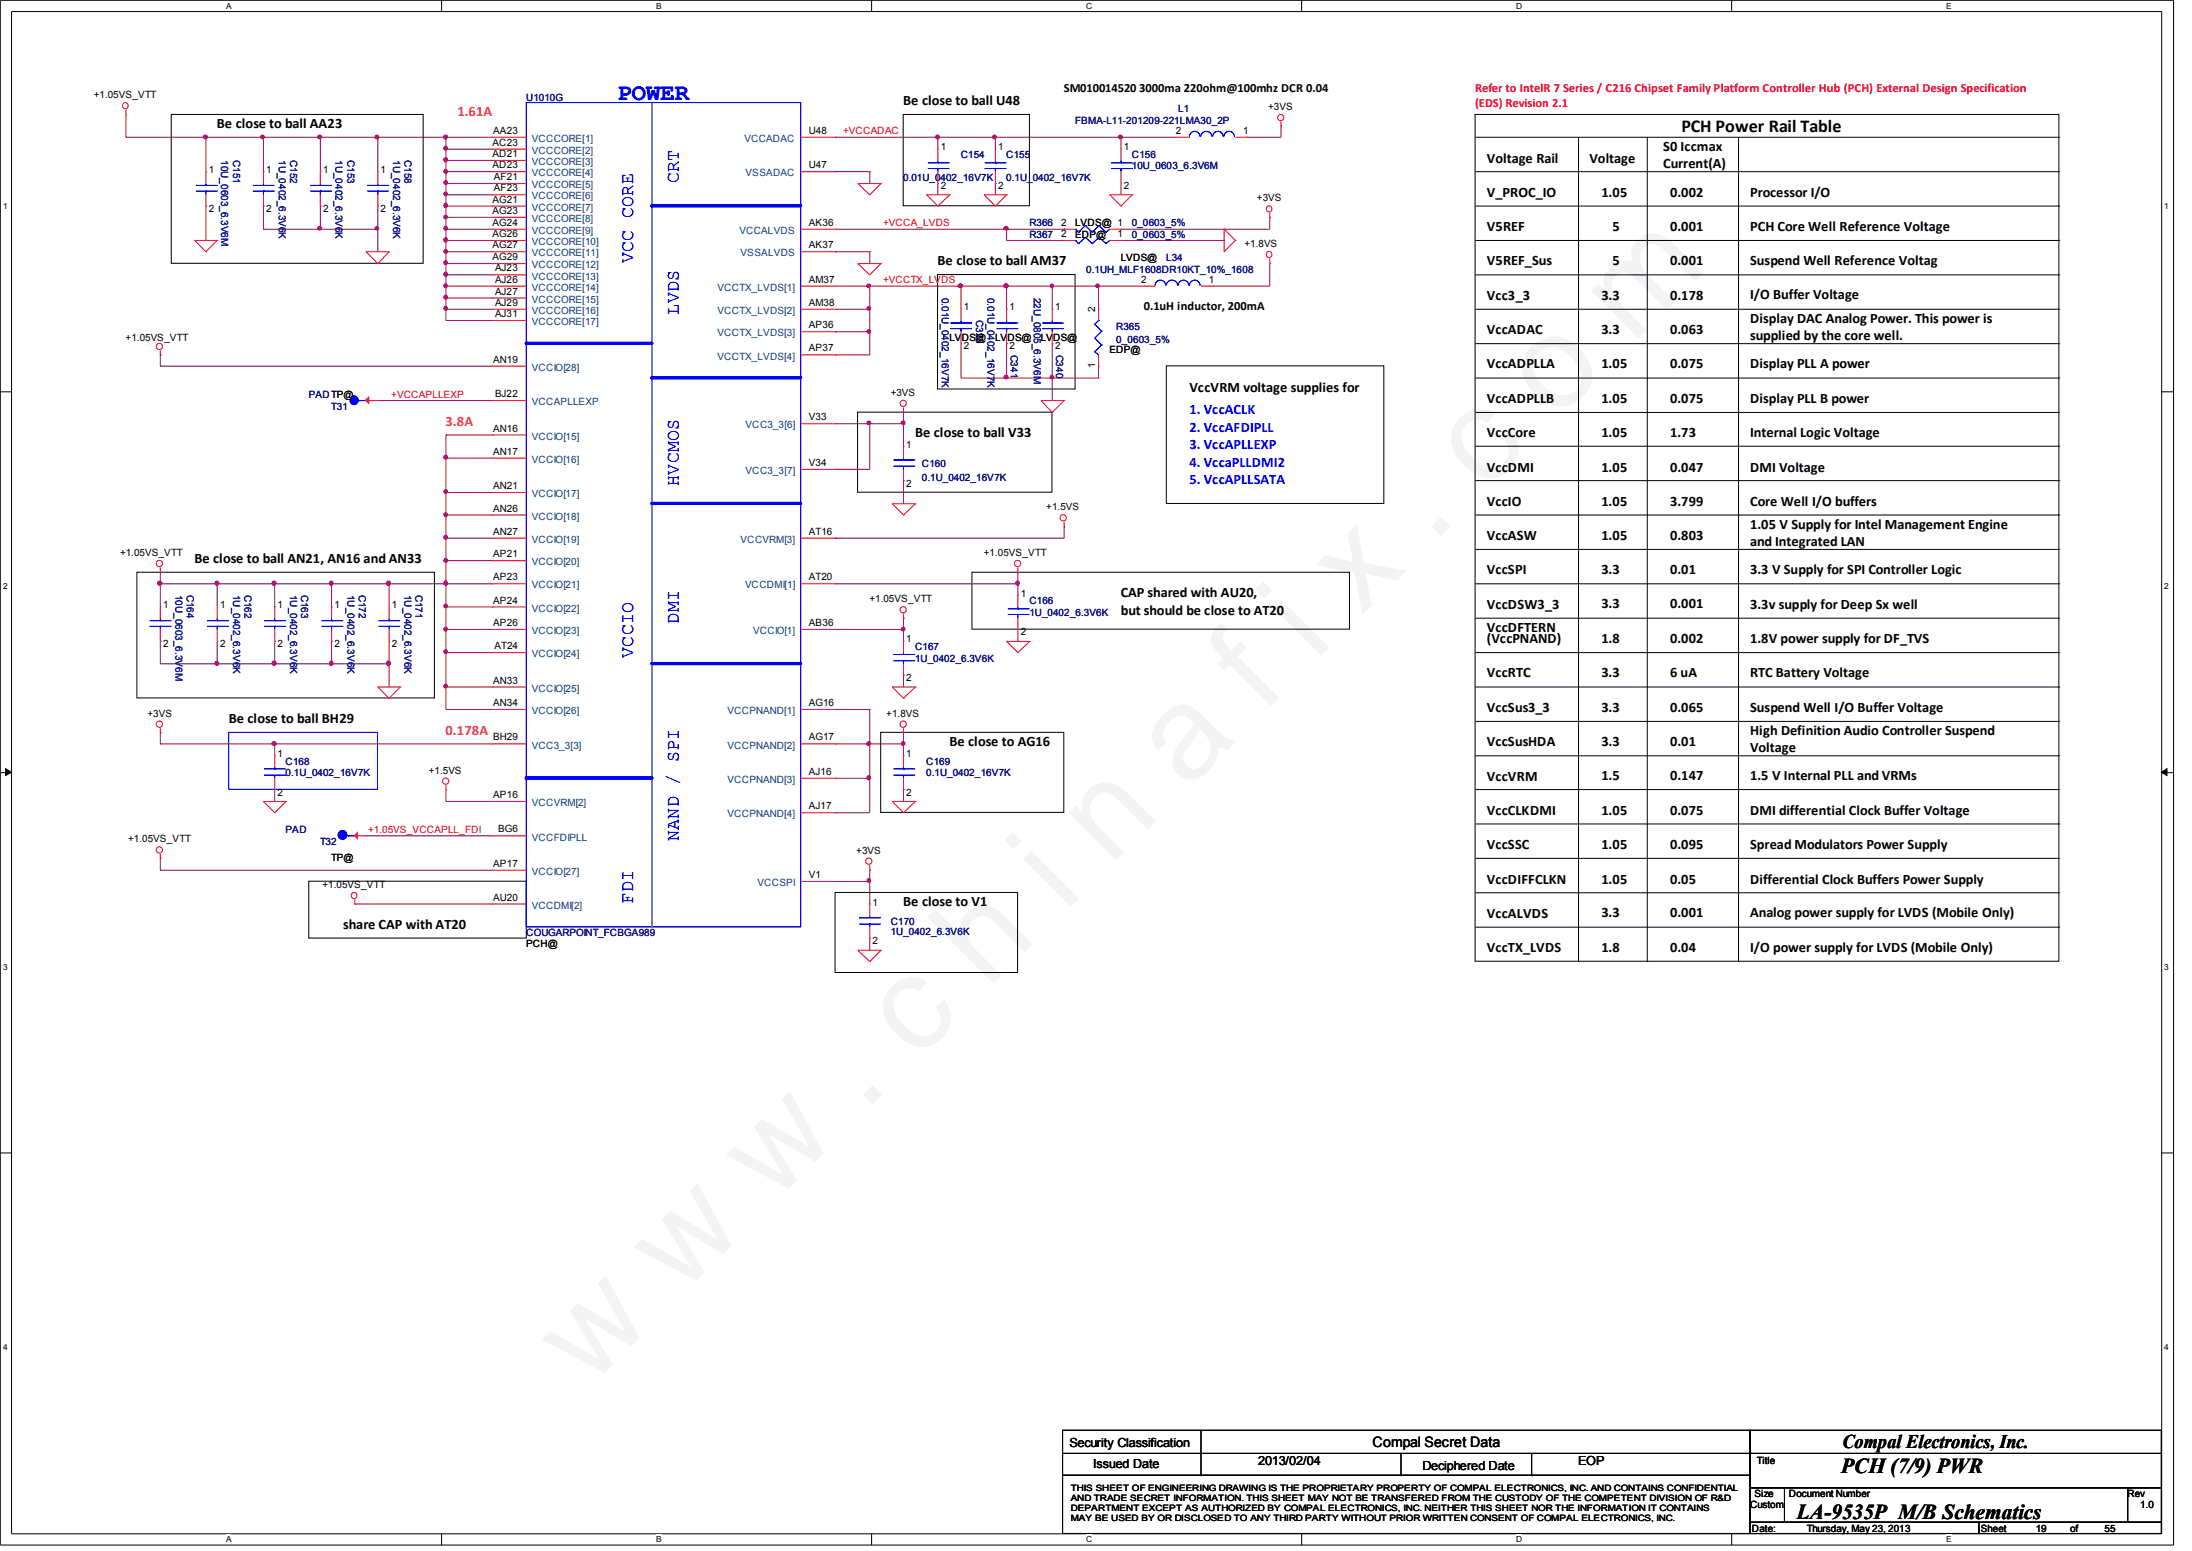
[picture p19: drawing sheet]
<svg xmlns="http://www.w3.org/2000/svg" width="297mm" height="210mm" viewBox="0 0 297 210" stroke-linecap="round" stroke-linejoin="round" font-family="sans-serif">
<defs><g id="words">
<text font-size="17.6" fill="#f0f" x="79.7" y="188" transform="rotate(-45 79.7 188)">w w w . c h i n a f i x . c o m</text>
<text font-size="3.2" fill="#00f" x="83.7" y="13.5">POWER</text>
<g font-size="2.9">
<text x="249.4" y="199.5">PCH (7/9) PWR</text>
<text x="243.4" y="205.7">LA-9535P M/B Schematics</text>
</g>
<text font-size="2.6" x="249.6" y="196.1">Compal Electronics, Inc.</text>
<text font-size="2.5" x="227.8" y="17.9">PCH Power Rail Table</text>
<g font-size="2.5" fill="#00f">
<text x="92" y="24.8" transform="rotate(-90 92 24.8)">CRT</text>
<text x="85.8" y="35.6" transform="rotate(-90 85.8 35.6)">VCC CORE</text>
<text x="92" y="42.6" transform="rotate(-90 92 42.6)">LVDS</text>
<text x="92" y="65.8" transform="rotate(-90 92 65.8)">HVCMOS</text>
<text x="85.8" y="89.1" transform="rotate(-90 85.8 89.1)">VCCIO</text>
<text x="92" y="84.4" transform="rotate(-90 92 84.4)">DMI</text>
<text x="92" y="113.9" transform="rotate(-90 92 113.9)">NAND / SPI</text>
<text x="85.8" y="122.3" transform="rotate(-90 85.8 122.3)">FDI</text>
</g>
<g font-size="1.9">
<text x="29.4" y="17.4">Be close to ball AA23</text>
<text x="122.3" y="14.2">Be close to ball U48</text>
<text x="201.4" y="22">Voltage Rail</text>
<text x="215.3" y="22">Voltage</text>
<text x="225.3" y="20.4">S0 Iccmax</text>
<text x="225.3" y="22.8">Current(A)</text>
<text x="201.4" y="26.7">V_PROC_IO</text>
<text x="216.9" y="26.7">1.05</text>
<text x="226.2" y="26.7">0.002</text>
<text x="237.1" y="26.7">Processor I/O</text>
<text x="127" y="35.9">Be close to ball AM37</text>
<text x="201.4" y="35.9">V5REF_Sus</text>
<text x="201.4" y="31.2">V5REF</text>
<text x="218.4" y="31.2">5</text>
<text x="218.4" y="35.9">5</text>
<text x="226.2" y="31.2">0.001</text>
<text x="226.2" y="35.9">0.001</text>
<text x="237.1" y="35.9">Suspend Well Reference Voltag</text>
<text x="237.1" y="31.2">PCH Core Well Reference Voltage</text>
<text x="201.4" y="40.6">Vcc3_3</text>
<text x="216.9" y="40.5">3.3</text>
<text x="226.2" y="40.5">0.178</text>
<text x="237.1" y="40.5">I/O Buffer Voltage</text>
<text x="201.4" y="45.2">VccADAC</text>
<text x="216.9" y="45.2">3.3</text>
<text x="226.2" y="45.2">0.063</text>
<text x="237.1" y="43.7">Display DAC Analog Power. This power is</text>
<text x="237.1" y="46.1">supplied by the core well.</text>
<text x="161.1" y="53">VccVRM voltage supplies for</text>
<text x="201.4" y="49.9">VccADPLLA</text>
<text x="216.9" y="49.9">1.05</text>
<text x="226.2" y="49.9">0.075</text>
<text x="237.1" y="49.9">Display PLL A power</text>
<text x="124" y="59.2">Be close to ball V33</text>
<text x="201.4" y="59.2">VccCore</text>
<text x="201.4" y="54.5">VccADPLLB</text>
<text x="216.9" y="54.5">1.05</text>
<text x="216.9" y="59.2">1.05</text>
<text x="226.2" y="54.5">0.075</text>
<text x="226.2" y="59.2">1.73</text>
<text x="237.1" y="59.2">Internal Logic Voltage</text>
<text x="237.1" y="54.5">Display PLL B power</text>
<text x="201.4" y="63.8">VccDMI</text>
<text x="216.9" y="63.8">1.05</text>
<text x="226.2" y="63.8">0.047</text>
<text x="237.1" y="63.8">DMI Voltage</text>
<text x="201.4" y="68.5">VccIO</text>
<text x="216.9" y="68.5">1.05</text>
<text x="226.2" y="68.5">3.799</text>
<text x="237.1" y="71.6">1.05 V Supply for Intel Management Engine</text>
<text x="237.1" y="68.5">Core Well I/O buffers</text>
<text x="26.3" y="76.2">Be close to ball AN21, AN16 and AN33</text>
<text x="201.4" y="73.2">VccASW</text>
<text x="201.4" y="77.7">VccSPI</text>
<text x="216.9" y="77.7">3.3</text>
<text x="216.9" y="73.1">1.05</text>
<text x="226.2" y="77.7">0.01</text>
<text x="226.2" y="73.1">0.803</text>
<text x="237.1" y="73.9">and Integrated LAN</text>
<text x="237.1" y="77.7">3.3 V Supply for SPI Controller Logic</text>
<text x="151.8" y="80.9">CAP shared with AU20,</text>
<text x="151.8" y="83.2">but should be close to AT20</text>
<text x="201.4" y="82.4">VccDSW3_3</text>
<text x="216.9" y="82.4">3.3</text>
<text x="226.2" y="82.4">0.001</text>
<text x="237.1" y="82.4">3.3v supply for Deep Sx well</text>
<text x="201.4" y="87">(VccPNAND)</text>
<text x="201.4" y="85.5">VccDFTERN</text>
<text x="216.9" y="87">1.8</text>
<text x="226.2" y="87">0.002</text>
<text x="237.1" y="87">1.8V power supply for DF_TVS</text>
<text x="201.4" y="91.7">VccRTC</text>
<text x="216.9" y="91.7">3.3</text>
<text x="226.2" y="91.7">6 uA</text>
<text x="237.1" y="91.7">RTC Battery Voltage</text>
<text x="31" y="97.9">Be close to ball BH29</text>
<text x="128.6" y="101">Be close to AG16</text>
<text x="201.4" y="96.4">VccSus3_3</text>
<text x="201.4" y="101">VccSusHDA</text>
<text x="216.9" y="101">3.3</text>
<text x="216.9" y="96.3">3.3</text>
<text x="226.2" y="101">0.01</text>
<text x="226.2" y="96.3">0.065</text>
<text x="237.1" y="99.5">High Definition Audio Controller Suspend</text>
<text x="237.1" y="101.9">Voltage</text>
<text x="237.1" y="96.4">Suspend Well I/O Buffer Voltage</text>
<text x="201.4" y="105.7">VccVRM</text>
<text x="216.9" y="105.7">1.5</text>
<text x="226.2" y="105.7">0.147</text>
<text x="237.1" y="105.7">1.5 V Internal PLL and VRMs</text>
<text x="201.4" y="110.3">VccCLKDMI</text>
<text x="216.9" y="110.3">1.05</text>
<text x="226.2" y="110.3">0.075</text>
<text x="237.1" y="110.3">DMI differential Clock Buffer Voltage</text>
<text x="201.4" y="119.6">VccDIFFCLKN</text>
<text x="201.4" y="115">VccSSC</text>
<text x="216.9" y="115">1.05</text>
<text x="216.9" y="119.6">1.05</text>
<text x="226.2" y="119.6">0.05</text>
<text x="226.2" y="115">0.095</text>
<text x="237.1" y="119.6">Differential Clock Buffers Power Supply</text>
<text x="237.1" y="115">Spread Modulators Power Supply</text>
<text x="46.5" y="125.8">share CAP with AT20</text>
<text x="122.3" y="122.7">Be close to V1</text>
<text x="201.4" y="124.2">VccALVDS</text>
<text x="216.9" y="124.2">3.3</text>
<text x="226.2" y="124.2">0.001</text>
<text x="237.1" y="124.2">Analog power supply for LVDS (Mobile Only)</text>
<text x="201.4" y="128.9">VccTX_LVDS</text>
<text x="216.9" y="128.9">1.8</text>
<text x="226.2" y="128.9">0.04</text>
<text x="237.1" y="128.9">I/O power supply for LVDS (Mobile Only)</text>
<text x="185.9" y="195.9">Compal Secret Data</text>
</g>
<g font-size="1.9" fill="#ff8000">
<text x="62" y="15.8">1.61A</text>
<text x="60.4" y="57.7">3.8A</text>
<text x="60.4" y="99.5">0.178A</text>
</g>
<g font-size="1.9" fill="#00f">
<text x="161.1" y="56.1">1. VccACLK</text>
<text x="161.1" y="58.4">2. VccAFDIPLL</text>
<text x="161.1" y="60.8">3. VccAPLLEXP</text>
<text x="161.1" y="63.2">4. VccaPLLDMI2</text>
<text x="161.1" y="65.5">5. VccAPLLSATA</text>
</g>
<g font-size="1.7">
<text x="144.1" y="12.4">SM010014520 3000ma 220ohm@100mhz DCR 0.04</text>
<text x="154.9" y="41.9">0.1uH inductor, 200mA</text>
<text x="144.9" y="195.9">Security Classification</text>
<text x="148.1" y="198.8">Issued Date</text>
<text x="170.4" y="198.4">2013/02/04</text>
<text x="192.7" y="199">Deciphered Date</text>
<text x="213.8" y="198.4">EOP</text>
</g>
<g font-size="1.7" fill="#f00">
<text x="199.8" y="12.4">Refer to IntelR 7 Series / C216 Chipset Family Platform Controller Hub (PCH) External Design Specification</text>
<text x="199.8" y="14.5">(EDS) Revision 2.1</text>
</g>
<g font-size="1.4">
<text x="12.7" y="13.3">+1.05VS_VTT</text>
<text x="171.8" y="14.9">+3VS</text>
<text x="28.3" y="23.5">1</text>
<text x="36.1" y="23.5">1</text>
<text x="43.8" y="23.5">1</text>
<text x="51.6" y="23.5">1</text>
<text x="66.7" y="19.7">AC23</text>
<text x="66.7" y="21.3">AD21</text>
<text x="66.7" y="22.8">AD23</text>
<text x="66.8" y="18.1">AA23</text>
<text x="109.6" y="18.1">U48</text>
<text x="109.6" y="22.8">U47</text>
<text x="127.4" y="20.3">1</text>
<text x="135.2" y="20.3">1</text>
<text x="152.2" y="20.3">1</text>
<text x="159.3" y="18.1">2</text>
<text x="168.4" y="18.1">1</text>
<text x="28.3" y="28.7">2</text>
<text x="36.1" y="28.7">2</text>
<text x="43.8" y="28.7">2</text>
<text x="51.6" y="28.7">2</text>
<text x="66.7" y="27.4">AG21</text>
<text x="66.7" y="29">AG23</text>
<text x="66.9" y="24.4">AF21</text>
<text x="66.9" y="25.9">AF23</text>
<text x="127.4" y="25.6">2</text>
<text x="135.2" y="25.6">2</text>
<text x="152.2" y="25.6">2</text>
<text x="170.3" y="27.3">+3VS</text>
<text x="66.7" y="30.6">AG24</text>
<text x="66.7" y="32.1">AG26</text>
<text x="66.7" y="33.6">AG27</text>
<text x="66.7" y="35.2">AG29</text>
<text x="109.6" y="30.6">AK36</text>
<text x="109.6" y="33.6">AK37</text>
<text x="143.8" y="32.1">2</text>
<text x="143.8" y="30.6">2</text>
<text x="145.6" y="32.3">EDP@</text>
<text x="145.6" y="30.6">LVDS@ 1</text>
<text x="151.4" y="32.1">1</text>
<text x="151.8" y="35.3">LVDS@</text>
<text x="168.6" y="33.4">+1.8VS</text>
<text x="67.1" y="36.7">AJ23</text>
<text x="67.1" y="38.3">AJ26</text>
<text x="67.1" y="39.9">AJ27</text>
<text x="67.1" y="41.4">AJ29</text>
<text x="109.6" y="38.3">AM37</text>
<text x="109.6" y="41.4">AM38</text>
<text x="130.6" y="42">1</text>
<text x="136.7" y="42">1</text>
<text x="142.9" y="42">1</text>
<text x="154.6" y="38.3">2</text>
<text x="163.7" y="38.3">1</text>
<text x="17" y="46.1">+1.05VS_VTT</text>
<text x="67.1" y="42.9">AJ31</text>
<text x="109.6" y="47.6">AP37</text>
<text x="109.6" y="44.4">AP36</text>
<text x="128.6" y="46.1">LVDS@</text>
<text x="130.6" y="47.2">2</text>
<text x="134.8" y="46.1">LVDS@</text>
<text x="136.7" y="47.2">2</text>
<text x="141" y="46.1">LVDS@</text>
<text x="142.9" y="47.2">2</text>
<text x="150.3" y="47.8">EDP@</text>
<text x="66.8" y="49.1">AN19</text>
<text x="67.1" y="53.8">BJ22</text>
<text x="120.6" y="53.6">+3VS</text>
<text x="66.8" y="58.4">AN16</text>
<text x="109.6" y="56.9">V33</text>
<text x="66.8" y="61.6">AN17</text>
<text x="109.6" y="63.1">V34</text>
<text x="122.8" y="60.6">1</text>
<text x="122.8" y="65.9">2</text>
<text x="66.8" y="66.2">AN21</text>
<text x="66.8" y="69.3">AN26</text>
<text x="141.7" y="69.1">+1.5VS</text>
<text x="16.3" y="75.3">+1.05VS_VTT</text>
<text x="66.8" y="72.4">AN27</text>
<text x="66.8" y="75.4">AP21</text>
<text x="109.6" y="72.4">AT16</text>
<text x="133.3" y="75.3">+1.05VS_VTT</text>
<text x="22.1" y="82.3">1</text>
<text x="29.8" y="82.3">1</text>
<text x="37.6" y="82.3">1</text>
<text x="45.3" y="82.3">1</text>
<text x="53.1" y="82.3">1</text>
<text x="66.8" y="78.6">AP23</text>
<text x="66.8" y="81.7">AP24</text>
<text x="109.6" y="78.6">AT20</text>
<text x="117.8" y="81.5">+1.05VS_VTT</text>
<text x="138.3" y="80.8">1</text>
<text x="22.1" y="87.5">2</text>
<text x="29.8" y="87.5">2</text>
<text x="37.6" y="87.5">2</text>
<text x="45.3" y="87.5">2</text>
<text x="53.1" y="87.5">2</text>
<text x="66.8" y="84.8">AP26</text>
<text x="67" y="87.9">AT24</text>
<text x="109.6" y="84.8">AB36</text>
<text x="122.8" y="87">1</text>
<text x="138.3" y="86">2</text>
<text x="66.8" y="92.5">AN33</text>
<text x="66.8" y="95.6">AN34</text>
<text x="109.6" y="95.6">AG16</text>
<text x="122.8" y="92.2">2</text>
<text x="20" y="97">+3VS</text>
<text x="66.8" y="100.2">BH29</text>
<text x="109.6" y="100.2">AG17</text>
<text x="120.1" y="97">+1.8VS</text>
<text x="37.6" y="102.4">1</text>
<text x="37.6" y="107.7">2</text>
<text x="58.1" y="104.7">+1.5VS</text>
<text x="109.6" y="104.9">AJ16</text>
<text x="122.8" y="102.4">1</text>
<text x="122.8" y="107.7">2</text>
<text x="66.8" y="108">AP16</text>
<text x="67.5" y="112.7">BG6</text>
<text x="109.6" y="109.6">AJ17</text>
<text x="17.4" y="114">+1.05VS_VTT</text>
<text x="44.9" y="116.5">TP@</text>
<text x="66.8" y="117.3">AP17</text>
<text x="109.6" y="118.9">V1</text>
<text x="116" y="115.6">+3VS</text>
<text x="43.7" y="120.2">+1.05VS_VTT</text>
<text x="66.8" y="121.9">AU20</text>
<text x="118.2" y="122.6">1</text>
<text x="71.3" y="128.3">PCH@</text>
<text x="118.2" y="127.8">2</text>
<text x="237.7" y="202.7">Size</text>
<text x="238" y="198.2">Title</text>
<text x="242.3" y="202.7">Document Number</text>
<text x="288.2" y="202.7">Rev</text>
<text x="237.1" y="204.2">Custom</text>
<text x="237.3" y="207.4">Date:</text>
<text x="244.8" y="207.3">Thursday, May 23, 2013</text>
<text x="268.3" y="207.4">Sheet</text>
<text x="275.8" y="207.3">19</text>
<text x="280.4" y="207.3">of</text>
<text x="285.1" y="207.3">55</text>
<text x="289.9" y="204.2">1.0</text>
</g>
<g font-size="1.4" fill="#000080">
<text x="71.3" y="13.6">U1010G</text>
<text x="145.6" y="16.8">FBMA-L11-201209-221LMA30_2P</text>
<text x="159.6" y="15.2">L1</text>
<text x="130.1" y="21.4">C154</text>
<text x="136.3" y="21.4">C155</text>
<text x="153.3" y="21.4">C156</text>
<text x="153.3" y="22.9">10U_0603_6.3V6M</text>
<text x="122.3" y="24.5">0.01U_0402_16V7K</text>
<text x="136.3" y="24.5">0.1U_0402_16V7K</text>
<text x="139.4" y="32.3">R367</text>
<text x="139.4" y="30.6">R366</text>
<text x="153.3" y="32.3">0_0603_5%</text>
<text x="153.3" y="30.6">0_0603_5%</text>
<text x="158" y="35.3">L34</text>
<text x="147.2" y="36.9">0.1UH_MLF1608DR10KT_10%_1608</text>
<text x="151.2" y="44.6">R365</text>
<text x="151.2" y="46.5">0_0603_5%</text>
<text x="41.8" y="53.9">PADTP@</text>
<text x="44.9" y="55.5">T31</text>
<text x="124.9" y="63.2">C160</text>
<text x="124.9" y="65.1">0.1U_0402_16V7K</text>
<text x="139.4" y="81.8">C166</text>
<text x="139.4" y="83.4">1U_0402_6.3V6K</text>
<text x="124" y="88.1">C167</text>
<text x="124" y="89.6">1U_0402_6.3V6K</text>
<text x="38.7" y="103.5">C168</text>
<text x="38.7" y="105.1">0.1U_0402_16V7K</text>
<text x="125.5" y="103.5">C169</text>
<text x="125.5" y="105.1">0.1U_0402_16V7K</text>
<text x="38.7" y="112.8">PAD</text>
<text x="43.3" y="114.4">T32</text>
<text x="120.6" y="125.2">C170</text>
<text x="71.3" y="126.7">COUGARPOINT_FCBGA989</text>
<text x="120.6" y="126.6">1U_0402_6.3V6K</text>
</g>
<g font-size="1.4" fill="#004080">
<text x="72.1" y="19.2">VCCCORE[1]</text>
<text x="72.1" y="20.8">VCCCORE[2]</text>
<text x="72.1" y="22.4">VCCCORE[3]</text>
<text x="72.1" y="23.9">VCCCORE[4]</text>
<text x="100.8" y="19.2">VCCADAC</text>
<text x="101" y="23.9">VSSADAC</text>
<text x="72.1" y="25.5">VCCCORE[5]</text>
<text x="72.1" y="27">VCCCORE[6]</text>
<text x="72.1" y="28.5">VCCCORE[7]</text>
<text x="72.1" y="30.1">VCCCORE[8]</text>
<text x="72.1" y="31.7">VCCCORE[9]</text>
<text x="72.1" y="33.2">VCCCORE[10]</text>
<text x="72.1" y="34.7">VCCCORE[11]</text>
<text x="100.2" y="31.7">VCCALVDS</text>
<text x="100.3" y="34.7">VSSALVDS</text>
<text x="72.1" y="36.3">VCCCORE[12]</text>
<text x="72.1" y="37.8">VCCCORE[13]</text>
<text x="72.1" y="39.4">VCCCORE[14]</text>
<text x="72.1" y="41">VCCCORE[15]</text>
<text x="97.2" y="39.4">VCCTX_LVDS[1]</text>
<text x="72.1" y="42.5">VCCCORE[16]</text>
<text x="72.1" y="44">VCCCORE[17]</text>
<text x="97.2" y="42.5">VCCTX_LVDS[2]</text>
<text x="97.2" y="45.6">VCCTX_LVDS[3]</text>
<text x="72.1" y="50.2">VCCIO[28]</text>
<text x="97.2" y="48.7">VCCTX_LVDS[4]</text>
<text x="72.1" y="59.5">VCCIO[15]</text>
<text x="72.1" y="54.9">VCCAPLLEXP</text>
<text x="101" y="58">VCC3_3[6]</text>
<text x="72.1" y="62.7">VCCIO[16]</text>
<text x="101" y="64.2">VCC3_3[7]</text>
<text x="72.1" y="67.3">VCCIO[17]</text>
<text x="72.1" y="70.4">VCCIO[18]</text>
<text x="72.1" y="73.5">VCCIO[19]</text>
<text x="72.1" y="76.5">VCCIO[20]</text>
<text x="100.3" y="73.5">VCCVRM[3]</text>
<text x="72.1" y="79.7">VCCIO[21]</text>
<text x="72.1" y="82.8">VCCIO[22]</text>
<text x="100.9" y="79.7">VCCDMI[1]</text>
<text x="72.1" y="85.9">VCCIO[23]</text>
<text x="72.1" y="89">VCCIO[24]</text>
<text x="102" y="85.9">VCCIO[1]</text>
<text x="72.1" y="93.6">VCCIO[25]</text>
<text x="72.1" y="101.3">VCC3_3[3]</text>
<text x="72.1" y="96.7">VCCIO[26]</text>
<text x="98.6" y="101.3">VCCPNAND[2]</text>
<text x="98.6" y="96.7">VCCPNAND[1]</text>
<text x="98.6" y="106">VCCPNAND[3]</text>
<text x="72.1" y="109.1">VCCVRM[2]</text>
<text x="72.1" y="113.8">VCCFDIPLL</text>
<text x="98.6" y="110.7">VCCPNAND[4]</text>
<text x="72.1" y="118.4">VCCIO[27]</text>
<text x="102.6" y="120">VCCSPI</text>
<text x="72.1" y="123">VCCDMI[2]</text>
</g>
<g font-size="1.4" fill="#f00">
<text x="114.2" y="18.2">+VCCADAC</text>
<text x="119.6" y="30.6">+VCCA_LVDS</text>
<text x="119.6" y="38.4">+VCCTX_LVDS</text>
<text x="53" y="53.8">+VCCAPLLEXP</text>
<text x="49.9" y="112.8">+1.05VS_VCCAPLL_FDI</text>
</g>
<g font-size="1.3" fill="#000080">
<text x="30" y="21.7" transform="rotate(90 30 21.7)">10U_0603_6.3V6M</text>
<text x="31.6" y="21.7" transform="rotate(90 31.6 21.7)">C151</text>
<text x="37.8" y="21.7" transform="rotate(90 37.8 21.7)">1U_0402_6.3V6K</text>
<text x="39.3" y="21.7" transform="rotate(90 39.3 21.7)">C152</text>
<text x="45.5" y="21.7" transform="rotate(90 45.5 21.7)">1U_0402_6.3V6K</text>
<text x="47.1" y="21.7" transform="rotate(90 47.1 21.7)">C153</text>
<text x="53.3" y="21.7" transform="rotate(90 53.3 21.7)">1U_0402_6.3V6K</text>
<text x="54.8" y="21.7" transform="rotate(90 54.8 21.7)">C158</text>
<text x="127.6" y="40.3" transform="rotate(90 127.6 40.3)">0.01U_0402_16V7K</text>
<text x="133.8" y="40.3" transform="rotate(90 133.8 40.3)">0.01U_0402_16V7K</text>
<text x="140" y="40.3" transform="rotate(90 140 40.3)">22U_0805_6.3V6M</text>
<text x="132.2" y="43.3" transform="rotate(90 132.2 43.3)">C328</text>
<text x="136.9" y="48" transform="rotate(90 136.9 48)">C341</text>
<text x="143.1" y="48" transform="rotate(90 143.1 48)">C340</text>
<text x="23.8" y="80.5" transform="rotate(90 23.8 80.5)">10U_0603_6.3V6M</text>
<text x="25.3" y="80.5" transform="rotate(90 25.3 80.5)">C164</text>
<text x="31.6" y="80.5" transform="rotate(90 31.6 80.5)">1U_0402_6.3V6K</text>
<text x="33.1" y="80.5" transform="rotate(90 33.1 80.5)">C162</text>
<text x="39.3" y="80.5" transform="rotate(90 39.3 80.5)">1U_0402_6.3V6K</text>
<text x="40.8" y="80.5" transform="rotate(90 40.8 80.5)">C163</text>
<text x="47.1" y="80.5" transform="rotate(90 47.1 80.5)">1U_0402_6.3V6K</text>
<text x="48.6" y="80.5" transform="rotate(90 48.6 80.5)">C172</text>
<text x="54.8" y="80.5" transform="rotate(90 54.8 80.5)">1U_0402_6.3V6K</text>
<text x="56.3" y="80.5" transform="rotate(90 56.3 80.5)">C171</text>
</g>
<g font-size="1.3">
<text x="148.3" y="42.2" transform="rotate(-90 148.3 42.2)">2</text>
<text x="148.3" y="49.9" transform="rotate(-90 148.3 49.9)">1</text>
</g>
<g font-size="1.2">
<text x="145" y="201.8">THIS SHEET OF ENGINEERING DRAWING IS THE PROPRIETARY PROPERTY OF COMPAL ELECTRONICS, INC. AND CONTAINS CONFIDENTIAL</text>
<text x="145" y="203.2">AND TRADE SECRET INFORMATION. THIS SHEET MAY NOT BE TRANSFERED FROM THE CUSTODY OF THE COMPETENT DIVISION OF R&amp;D</text>
<text x="145" y="204.6">DEPARTMENT EXCEPT AS AUTHORIZED BY COMPAL ELECTRONICS, INC. NEITHER THIS SHEET NOR THE INFORMATION IT CONTAINS</text>
<text x="145" y="205.9">MAY BE USED BY OR DISCLOSED TO ANY THIRD PARTY WITHOUT PRIOR WRITTEN CONSENT OF COMPAL ELECTRONICS, INC.</text>
</g>
<g font-size="1.1">
<text x="30.6" y="1.2">A</text>
<text x="88.9" y="1.2">B</text>
<text x="147.1" y="1.2">C</text>
<text x="205.4" y="1.2">D</text>
<text x="263.6" y="1.2">E</text>
<text x=".4" y="28.3">1</text>
<text x="293.2" y="28.3">1</text>
<text x=".4" y="79.8">2</text>
<text x="293.2" y="79.8">2</text>
<text x=".4" y="131.3">3</text>
<text x="293.2" y="131.3">3</text>
<text x=".4" y="182.8">4</text>
<text x="293.2" y="182.8">4</text>
<text x="30.6" y="208.8">A</text>
<text x="88.9" y="208.8">B</text>
<text x="147.1" y="208.8">C</text>
<text x="205.4" y="208.8">D</text>
<text x="263.6" y="208.8">E</text>
</g>
</g></defs>
<path d="M0 0h294.4v209.2h-294.4zM1.6 1.6h291.2v206h-291.2z" fill="none" stroke="#000" stroke-width=".14"/>
<g fill="#fff">
<path d="M30.6 .2h.6v1.2h-.6z"/>
<path d="M30.6 207.8h.6v1.2h-.6z"/>
</g>
<path d="M59.8 0v1.6M59.8 207.6v1.6" fill="none" stroke="#000" stroke-width=".14"/>
<g fill="#fff">
<path d="M88.9 .2h.7v1.2h-.7z"/>
<path d="M88.9 207.8h.7v1.2h-.7z"/>
</g>
<path d="M118.1 0v1.6M118.1 207.6v1.6" fill="none" stroke="#000" stroke-width=".14"/>
<g fill="#fff">
<path d="M147.2 .2h.7v1.2h-.7z"/>
<path d="M147.2 207.8h.7v1.2h-.7z"/>
</g>
<path d="M176.3 0v1.6M176.3 207.6v1.6" fill="none" stroke="#000" stroke-width=".14"/>
<g fill="#fff">
<path d="M205.4 .2h.8v1.2h-.8z"/>
<path d="M205.4 207.8h.8v1.2h-.8z"/>
</g>
<path d="M234.6 0v1.6M234.6 207.6v1.6" fill="none" stroke="#000" stroke-width=".14"/>
<g fill="#fff">
<path d="M263.7 .2h.6v1.2h-.6z"/>
<path d="M263.7 207.8h.6v1.2h-.6z"/>
<path d="M.4 27.3h.6v1.2h-.6z"/>
<path d="M293.2 27.3h.6v1.2h-.6z"/>
<path d="M.4 78.7h.6v1.3h-.6z"/>
<path d="M293.2 78.7h.6v1.3h-.6z"/>
</g>
<path d="M0 53h1.6M292.8 53h1.5" fill="none" stroke="#000" stroke-width=".14"/>
<g fill="#fff">
<path d="M.4 130.3h.6v1.3h-.6z"/>
<path d="M293.2 130.3h.6v1.3h-.6z"/>
</g>
<path d="M0 104.6h1.6M292.8 104.6h1.5" fill="none" stroke="#000" stroke-width=".14"/>
<path d="M.8 104.1l.7 .5-.7 .4zM292.8 104.6l.7-.5v.9z" fill="#000" stroke="#000" stroke-width=".14"/>
<g fill="#fff">
<path d="M.4 181.8h.6v1.2h-.6z"/>
<path d="M293.2 181.8h.6v1.2h-.6z"/>
</g>
<g fill="none" stroke="#000" stroke-width=".14">
<path d="M23.2 15.5h34.1v20.1h-34.1zM122.3 15.5h17.1v12.4h-17.1zM199.8 15.5h79.1v114.6h-79.1zM199.9 18.6h79M213.8 18.6v111.6M223.1 18.6v111.6M235.5 18.6v111.6M278.9 18.6h.1M199.9 37.2h79M199.9 23.2h79M199.9 27.9h79M199.9 32.6h79"/>
<path d="M278.9 37.2h.1M278.9 23.2h.1M278.9 27.9h.1M278.9 32.6h.1M158 49.5h29.5v18.7h-29.5zM199.9 41.9h79M199.9 46.5h79M199.9 51.2h79M199.9 55.8h79M278.9 41.9h.1M278.9 46.5h.1M278.9 51.2h.1"/>
<path d="M278.9 55.8h.1M18.5 77.5h40.3v17h-40.3zM131.7 77.5h51.1v7.7h-51.1zM199.9 79h79M199.9 60.4h79M199.9 65.1h79M199.9 69.7h79M199.9 74.4h79M278.9 79h.1M278.9 60.4h.1M278.9 65.1h.1M278.9 69.7h.1"/>
<path d="M278.9 74.4h.1M199.9 93h79M199.9 97.7h79M199.9 83.7h79M199.9 88.3h79M278.9 93h.1M278.9 97.7h.1M278.9 83.7h.1M278.9 88.3h.1M41.8 119.3h29.5v7.7h-29.5zM199.9 106.9h79M199.9 102.3h79"/>
<path d="M199.9 111.5h79M199.9 116.2h79M278.9 106.9h.1M278.9 102.3h.1M278.9 111.5h.1M278.9 116.2h.1M199.9 120.9h79M199.9 125.5h79M278.9 120.9h.1M278.9 125.5h.1M0 156.1h1.6M292.8 156.1h1.5"/>
<path d="M143.9 193.6h93.2v3.2h-93.2zM143.9 196.8h93.2v2.9h-93.2zM143.9 199.7h93.2v7.9h-93.2zM162.7 196.8h.1M162.7 199.8h.1M162.7 193.7v6.1M189.8 199.8h.1M189.8 196.8v3M207.5 199.8h.1M207.5 196.8v3M237.1 193.6h55.7v3.2h-55.7zM237.1 196.8h55.7v4.6h-55.7z"/>
<path d="M237.1 201.4h4.6v4.7h-4.6zM237.1 206.1h31v1.5h-31zM241.7 201.4h46.5v4.7h-46.5zM268.1 206.1h24.7v1.5h-24.7zM288.2 201.4h4.6v4.7h-4.6z"/>
</g>
<g fill="none" stroke="#00f" stroke-width=".14">
<path d="M71.3 13.9h37.2v111.6h-37.2zM88.3 13.9v111.6M161.1 18.5a.72 .72 0 0 1 .7-.7 .72 .72 0 0 1 .8 .7M162.6 18.5a.76 .76 0 0 1 .8-.7 .76 .76 0 0 1 .8 .7M164.3 18.5a.72 .72 0 0 1 .7-.7 .72 .72 0 0 1 .7 .7M165.8 18.5a.72 .72 0 0 1 .7-.7 .72 .72 0 0 1 .7 .7M26.5 25.9h2.8M26.5 25.1h2.8M27.9 25.1h.1M27.9 25.9h.1M27.9 24.8v.3M27.9 25.9v.5"/>
<path d="M29.3 25.9h.1M29.3 25.1h.1M34.2 25.9h2.8M34.2 25.1h2.8M35.7 25.1h.1M35.7 25.9h.1M35.7 24.8v.3M35.7 25.9v.5M37 25.9h.1M37 25.1h.1M42 25.9h2.8M42 25.1h2.8"/>
<path d="M43.4 25.1h.1M43.4 25.9h.1M43.4 24.8v.3M43.4 25.9v.5M44.8 25.9h.1M44.8 25.1h.1M49.7 25.9h2.8M49.7 25.1h2.8M51.2 25.1h.1M51.2 25.9h.1M51.2 24.8v.3M51.2 25.9v.5"/>
<path d="M52.5 25.9h.1M52.5 25.1h.1M125.7 22.8h2.8M125.7 22.1h2.8M127 22.1h.1M127 22.8h.1M127 21.7v.4M127 22.8v.4M128.5 22.8h.1M128.5 22.1h.1M133.4 22.8h2.8M133.4 22.1h2.8"/>
<path d="M134.8 22.1h.1M134.8 22.8h.1M134.8 21.7v.4M134.8 22.8v.4M136.2 22.8h.1M136.2 22.1h.1M150.5 22.8h2.8M150.5 22.1h2.8M151.8 22.1h.1M151.8 22.8h.1M151.8 21.7v.4M151.8 22.8v.4"/>
<path d="M153.3 22.8h.1M153.3 22.1h.1M48.6 54.2h.1M48.6 54.2h1M20.3 84.8h2.8M20.3 84h2.8M21.7 84h.1M21.7 84.8h.1M21.7 83.7v.3M21.7 84.8v.4M23.1 84.8h.1M23.1 84h.1"/>
<path d="M28.1 84.8h2.8M28.1 84h2.8M29.4 84h.1M29.4 84.8h.1M29.4 83.7v.3M29.4 84.8v.4M30.9 84.8h.1M30.9 84h.1M31 99.1h20.1v7.7h-20.1zM35.8 84.8h2.8M35.8 84h2.8M37.2 84h.1"/>
<path d="M37.2 84.8h.1M37.2 83.7v.3M37.2 84.8v.4M38.6 84.8h.1M38.6 84h.1M43.6 84.8h2.8M43.6 84h2.8M44.9 84h.1M44.9 84.8h.1M44.9 83.7v.3M44.9 84.8v.4M46.4 84.8h.1"/>
<path d="M46.4 84h.1M51.3 84.8h2.8M51.3 84h2.8M52.7 84h.1M52.7 84.8h.1M52.7 83.7v.3M52.7 84.8v.4M54.1 84.8h.1M54.1 84h.1M35.8 104.9h2.8M35.8 104.1h2.8M37.2 104.1h.1"/>
<path d="M37.2 104.9h.1M37.2 103.8v.3M37.2 104.9v.5M38.6 104.9h.1M38.6 104.1h.1M47.1 113.2h.1M47.1 113.2h.9"/>
</g>
<g fill="none" stroke="#800040" stroke-width=".14">
<path d="M17.1 18.6h.1M17.1 15.5h.1M17.1 18.6h49.6M17.1 15.5v3.1M27.9 18.6h.1M27.9 18.6v4.6M35.7 18.6h.1M35.7 18.6v4.6M43.4 18.6h.1M43.4 18.6v4.6M51.2 18.6h.1M51.2 18.6v4.6"/>
<path d="M60.4 18.6h.1M60.4 18.6v24.8M113.2 18.6h.1M113.2 18.6h46.4M127 18.6h.1M127 18.6v1.6M134.8 18.6h.1M134.8 18.6v1.6M151.8 18.6h.1M151.8 18.6v1.6M168.9 18.6h.1M173.5 17.1h.1"/>
<path d="M173.5 17.1v1.5h-4.6M27.9 27.9h.1M27.9 27.9v4.7M35.7 31h.1M35.7 27.9h.1M35.7 31h15.5M35.7 27.9v3.1M43.4 27.9h.1M43.4 31h.1M43.4 27.9v3.1M51.2 27.9h.1M51.2 31h.1"/>
<path d="M51.2 27.9v6.2M60.4 38.7h.1M60.4 37.2h.1M60.4 31h.1M60.4 32.6h.1M60.4 34.1h.1M60.4 35.7h.1M60.4 27.9h.1M60.4 29.4h.1M60.4 23.2h.1M60.4 24.8h.1M60.4 26.4h.1"/>
<path d="M60.4 20.2h.1M60.4 21.7h.1M60.4 23.2h6.3M60.4 38.7h6.3M60.4 37.2h6.3M60.4 31h6.3M60.4 32.6h6.3M60.4 34.1h6.3M60.4 35.7h6.3M60.4 27.9h6.3M60.4 29.4h6.3M60.4 24.8h6.3"/>
<path d="M60.4 26.4h6.3M60.4 20.2h6.3M60.4 21.7h6.3M113.2 23.2h.1M113.2 23.2h4.6M117.8 23.2h.1M117.8 23.2v1.6M21.7 49.6h.1M21.7 48h.1M21.7 48v1.6M21.7 49.6h45M51.2 54.2h.1"/>
<path d="M51.2 54.2h15.5M60.4 40.3h.1M60.4 58.9h.1M60.4 41.9h.1M60.4 43.4h.1M60.4 58.9v37.2M60.4 40.3h6.3M60.4 58.9h6.3M60.4 41.9h6.3M60.4 43.4h6.3M21.7 77.5h.1M21.7 79h.1"/>
<path d="M21.7 77.5v4.7M21.7 79h45M29.4 79h.1M29.4 79v3.2M37.2 79h.1M37.2 79v3.2M44.9 79h.1M44.9 79v3.2M52.7 79h.1M52.7 79v3.2M60.4 66.7h.1M60.4 79h.1"/>
<path d="M60.4 75.9h.1M60.4 72.9h.1M60.4 62h.1M60.4 69.7h.1M60.4 72.9h6.3M60.4 66.7h6.3M60.4 75.9h6.3M60.4 62h6.3M60.4 69.7h6.3M113.2 72.9h30.9M21.7 99.2h.1M21.7 86.8h.1"/>
<path d="M21.7 86.8v3.1h31M21.7 99.2v1.5M29.4 86.8h.1M29.4 89.9h.1M29.4 86.8v3.1M37.2 86.8h.1M37.2 89.9h.1M37.2 86.8v3.1M44.9 86.8h.1M44.9 89.9h.1M44.9 86.8v3.1M52.7 89.9h.1"/>
<path d="M52.7 86.8h.1M52.7 86.8v6.2M60.4 88.3h.1M60.4 85.2h.1M60.4 82.2h.1M60.4 93h.1M60.4 96.1h.1M60.4 85.2h6.3M60.4 82.2h6.3M60.4 93h6.3M60.4 88.3h6.3M60.4 96.1h6.3"/>
<path d="M21.7 117.8h.1M21.7 100.7h.1M21.7 116.2h.1M21.7 116.2v1.6M21.7 117.8h45M21.7 100.7h45M37.2 106.9h.1M37.2 100.7h.1M37.2 100.7v1.6M37.2 106.9v1.6M49.6 113.2h.1M49.6 113.2h17.1"/>
<path d="M60.4 108.5h.1M60.4 106.9h.1M60.4 106.9v1.6M60.4 108.5h6.3M48 122.4h.1M48 122.4h18.7"/>
</g>
<g fill="#f0f" stroke="#f0f" stroke-width=".14">
<circle cx="37.1" cy="100.7" r=".28"/>
<circle cx="151.8" cy="18.5" r=".28"/>
<circle cx="127" cy="18.5" r=".25"/>
<circle cx="60.4" cy="40.2" r=".25"/>
<circle cx="60.4" cy="38.7" r=".25"/>
<circle cx="60.4" cy="18.5" r=".25"/>
<circle cx="35.6" cy="18.5" r=".25"/>
<circle cx="60.4" cy="30.9" r=".25"/>
<circle cx="60.3" cy="32.5" r=".28"/>
<circle cx="60.4" cy="34" r=".25"/>
<circle cx="60.4" cy="35.6" r=".25"/>
<circle cx="60.3" cy="27.8" r=".28"/>
<circle cx="60.4" cy="29.4" r=".25"/>
<circle cx="27.8" cy="18.5" r=".28"/>
<circle cx="60.4" cy="23.2" r=".25"/>
<circle cx="60.4" cy="24.7" r=".25"/>
<circle cx="60.4" cy="26.2" r=".25"/>
<circle cx="60.4" cy="20.1" r=".25"/>
<circle cx="60.3" cy="79" r=".28"/>
<circle cx="60.4" cy="75.9" r=".25"/>
<circle cx="60.4" cy="41.7" r=".25"/>
<circle cx="51.1" cy="18.5" r=".25"/>
<circle cx="60.4" cy="66.5" r=".25"/>
<circle cx="60.4" cy="72.7" r=".25"/>
<circle cx="60.4" cy="69.7" r=".25"/>
<circle cx="60.4" cy="88.2" r=".25"/>
<circle cx="60.4" cy="85.2" r=".25"/>
<circle cx="60.4" cy="92.9" r=".25"/>
<circle cx="51.1" cy="30.9" r=".25"/>
<circle cx="60.4" cy="82" r=".25"/>
<circle cx="43.3" cy="18.5" r=".28"/>
<circle cx="29.4" cy="89.8" r=".28"/>
<circle cx="44.9" cy="79" r=".28"/>
<circle cx="52.6" cy="79" r=".3"/>
<circle cx="52.6" cy="89.8" r=".3"/>
<circle cx="43.3" cy="30.9" r=".28"/>
<circle cx="21.6" cy="79" r=".3"/>
<circle cx="29.4" cy="79" r=".28"/>
<circle cx="37.1" cy="79" r=".3"/>
<circle cx="60.3" cy="21.6" r=".28"/>
<circle cx="60.4" cy="61.9" r=".25"/>
<circle cx="60.3" cy="37.1" r=".28"/>
<circle cx="134.7" cy="18.5" r=".25"/>
<circle cx="37.1" cy="89.8" r=".3"/>
<circle cx="44.9" cy="89.8" r=".28"/>
</g>
<g fill="none" stroke="#f00" stroke-width=".14">
<path d="M17.1 15.5h.1M17.1 14.9v.6M66.7 18.6h.1M66.7 18.6h4.6M108.5 18.6h4.7M113.2 18.6h.1M159.6 18.6h.1M159.6 18.6h1.6M167.3 18.6h1.6M168.9 18.6h.1M173.5 17.1h.1M173.5 16.5v.6"/>
<path d="M26.4 32.6h.1M26.4 32.6h3M26.4 32.6l1.5 1.5M27.9 34.1h.1M27.9 23.2h.1M27.9 27.9h.1M27.9 23.2v1.6M27.9 26.4v1.5M29.4 32.6h.1M29.4 32.6l-1.5 1.5M35.7 23.2h.1M35.7 27.9h.1"/>
<path d="M35.7 23.2v1.6M35.7 26.4v1.5M43.4 23.2h.1M43.4 27.9h.1M43.4 23.2v1.6M43.4 26.4v1.5M49.6 34.1h.1M49.6 34.1h3.1M49.6 34.1l1.6 1.6M51.2 35.7h.1M51.2 23.2h.1M51.2 27.9h.1"/>
<path d="M51.2 23.2v1.6M51.2 26.4v1.5M52.7 34.1h.1M52.7 34.1l-1.5 1.6M66.7 20.2h.1M66.7 21.7h.1M66.7 23.2h.1M66.7 24.8h.1M66.7 26.4h.1M66.7 27.9h.1M66.7 29.4h.1M66.7 31h.1"/>
<path d="M66.7 32.6h.1M66.7 34.1h.1M66.7 35.7h.1M66.7 37.2h.1M66.7 38.7h.1M66.7 34.1h4.6M66.7 32.6h4.6M66.7 20.2h4.6M66.7 21.7h4.6M66.7 23.2h4.6M66.7 24.8h4.6M66.7 26.4h4.6"/>
<path d="M66.7 27.9h4.6M66.7 29.4h4.6M66.7 31h4.6M66.7 35.7h4.6M66.7 37.2h4.6M66.7 38.7h4.6M108.5 23.2h4.7M113.2 23.2h.1M127 20.2h.1M127 20.2v1.5M127 23.2v1.6M134.8 20.2h.1"/>
<path d="M134.8 20.2v1.5M134.8 23.2v1.6M151.8 20.2h.1M151.8 20.2v1.5M151.8 23.2v1.6M21.7 48h.1M21.7 47.5v.5M49.6 54.2h1.6M51.2 54.2h.1M66.7 40.3h.1M66.7 58.9h.1M66.7 54.2h.1"/>
<path d="M66.7 49.6h.1M66.7 41.9h.1M66.7 43.4h.1M66.7 40.3h4.6M66.7 58.9h4.6M66.7 54.2h4.6M66.7 49.6h4.6M66.7 41.9h4.6M66.7 43.4h4.6M21.7 77.5h.1M21.7 76.8v.7M66.7 66.7h.1"/>
<path d="M66.7 69.7h.1M66.7 72.9h.1M66.7 75.9h.1M66.7 62h.1M66.7 79h.1M66.7 66.7h4.6M66.7 69.7h4.6M66.7 72.9h4.6M66.7 75.9h4.6M66.7 62h4.6M66.7 79h4.6M21.7 99.2h.1"/>
<path d="M21.7 82.2h.1M21.7 86.8h.1M21.7 82.2v1.5M21.7 85.2v1.6M21.7 98.6v.6M29.4 82.2h.1M29.4 86.8h.1M29.4 82.2v1.5M29.4 85.2v1.6M37.2 82.2h.1M37.2 86.8h.1M37.2 82.2v1.5"/>
<path d="M37.2 85.2v1.6M44.9 82.2h.1M44.9 86.8h.1M44.9 82.2v1.5M44.9 85.2v1.6M51.2 93h.1M51.2 93h3M51.2 93l1.5 1.5M52.7 94.5h.1M52.7 82.2h.1M52.7 86.8h.1M52.7 82.2v1.5"/>
<path d="M52.7 85.2v1.6M54.2 93h.1M54.2 93l-1.5 1.5M66.7 85.2h.1M66.7 88.3h.1M66.7 82.2h.1M66.7 93h.1M66.7 96.1h.1M66.7 93h4.6M66.7 85.2h4.6M66.7 88.3h4.6M66.7 82.2h4.6"/>
<path d="M66.7 96.1h4.6M21.7 116.2h.1M21.7 115.6v.6M35.7 108.5h.1M35.7 108.5h3M35.7 108.5l1.5 1.5M37.2 110h.1M37.2 102.3h.1M37.2 106.9h.1M37.2 102.3v1.5M37.2 105.4v1.5M38.7 108.5h.1"/>
<path d="M38.7 108.5l-1.5 1.5M48 113.2h1.6M49.6 113.2h.1M60.4 106.9h.1M60.4 106.3v.6M66.7 108.5h.1M66.7 113.2h.1M66.7 117.8h.1M66.7 100.7h.1M66.7 108.5h4.6M66.7 113.2h4.6M66.7 117.8h4.6"/>
<path d="M66.7 100.7h4.6M48 122.4h.1M48 121.8v.6M66.7 122.4h.1M66.7 122.4h4.6"/>
<circle cx="17" cy="14.3" r=".4"/>
<circle cx="173.5" cy="15.9" r=".42"/>
<circle cx="21.6" cy="46.9" r=".42"/>
<circle cx="21.6" cy="76.3" r=".42"/>
<circle cx="21.6" cy="98" r=".42"/>
<circle cx="21.6" cy="115.1" r=".42"/>
<circle cx="60.4" cy="105.7" r=".42"/>
<circle cx="47.9" cy="121.2" r=".4"/>
</g>
<path d="M88.3 13.9v111.6" fill="none" stroke="#fff" stroke-width=".14"/>
<g fill="#00f" stroke="#00f" stroke-width=".14">
<circle cx="46.4" cy="113" r=".59"/>
<circle cx="47.9" cy="54.2" r=".57"/>
</g>
<g fill="#f00" stroke="#f00" stroke-width=".14">
<path d="M48.4 112.7v.8l-.4-.4z"/>
<path d="M49.5 54.2l.5-.4v.8z"/>
</g>
<use href="#words"/>
</svg>
